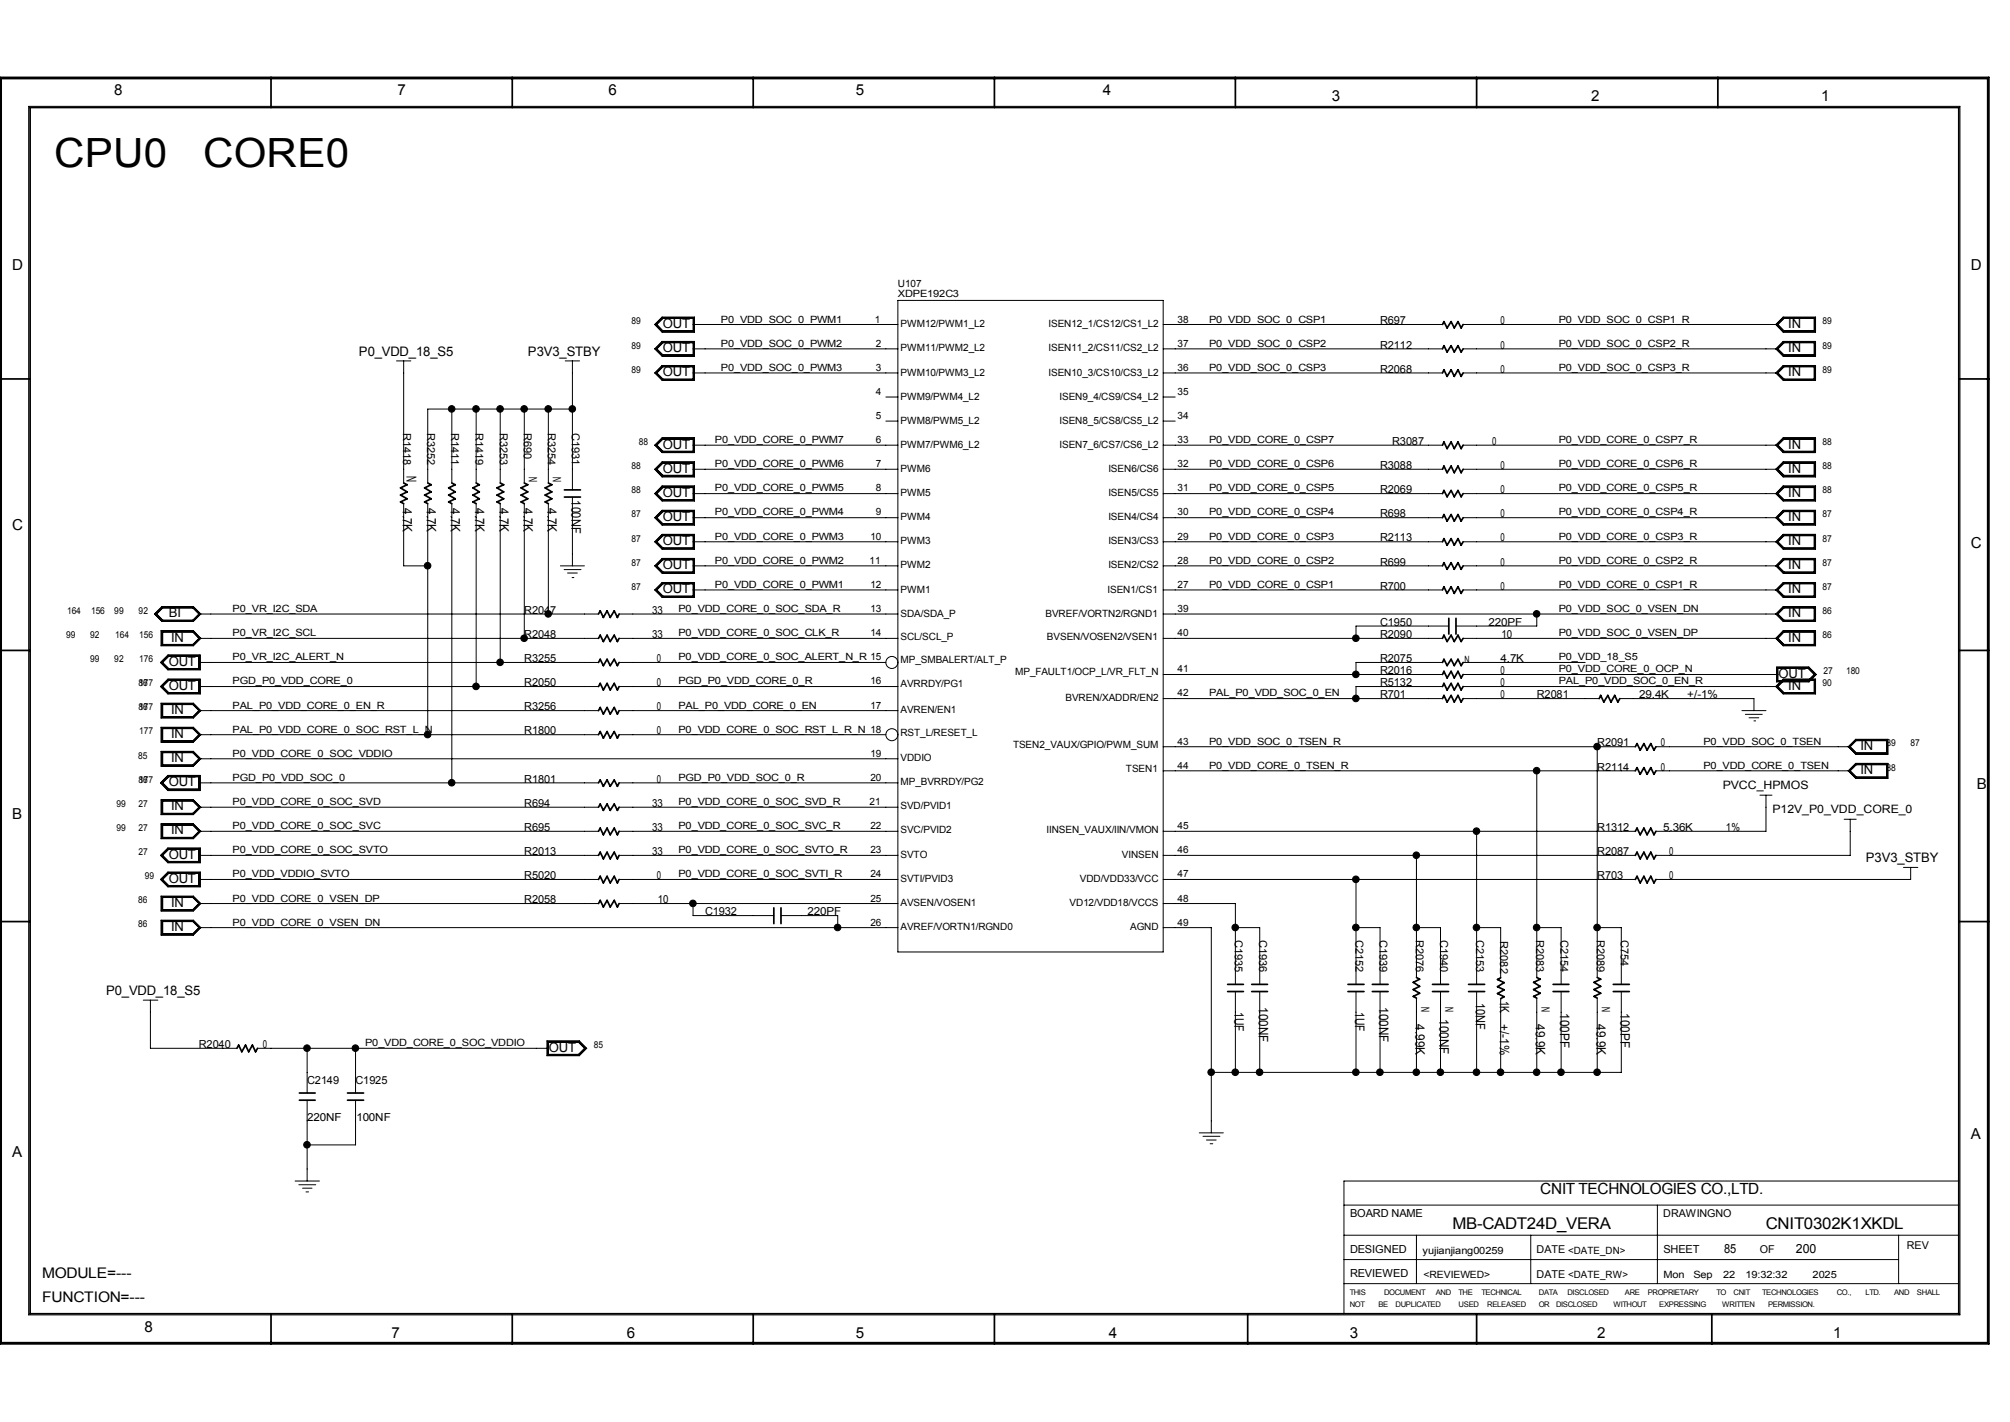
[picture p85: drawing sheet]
<svg xmlns="http://www.w3.org/2000/svg" width="297mm" height="210mm" viewBox="0 0 297 210" stroke-linecap="round" stroke-linejoin="round" font-family="sans-serif">
<defs><g id="words">
<g font-size="5.9">
<text x="8" y="24.7">CPU0</text>
<text x="30" y="24.7">CORE0</text>
</g>
<g font-size="2.4">
<text x="214.6" y="181.5">MB-CADT24D_VERA</text>
<text x="260.9" y="181.5">CNIT0302K1XKDL</text>
</g>
<text font-size="2.3" x="227.6" y="176.3">CNIT TECHNOLOGIES CO.,LTD.</text>
<g font-size="2.2">
<text x="16.9" y="14.1">8</text>
<text x="58.8" y="14.1">7</text>
<text x="89.9" y="14.1">6</text>
<text x="126.4" y="14.1">5</text>
<text x="163" y="14.1">4</text>
<text x="196.8" y="15">3</text>
<text x="235.1" y="15">2</text>
<text x="269.1" y="15">1</text>
<text x="1.8" y="39.9">D</text>
<text x="291.2" y="39.9">D</text>
<text x="1.8" y="78.2">C</text>
<text x="291.2" y="80.9">C</text>
<text x="292.1" y="116.5">B</text>
<text x="1.8" y="121">B</text>
<text x="1.8" y="170.8">A</text>
<text x="291.2" y="168.2">A</text>
<text x="6.2" y="188.7">MODULE=---</text>
<text x="6.2" y="192.2">FUNCTION=---</text>
<text x="21.3" y="196.6">8</text>
<text x="57.9" y="197.5">7</text>
<text x="92.6" y="197.5">6</text>
<text x="126.4" y="197.5">5</text>
<text x="163.9" y="197.5">4</text>
<text x="199.5" y="197.5">3</text>
<text x="236" y="197.5">2</text>
<text x="270.9" y="197.5">1</text>
</g>
<text font-size="2" x="61.5" y="71.1" transform="rotate(-90 61.5 71.1)">N</text>
<g font-size="1.9">
<text x="53" y="52.5">P0_VDD_18_S5</text>
<text x="78" y="52.5">P3V3_STBY</text>
<text x="98" y="52">OUT</text>
<text x="98" y="48.4">OUT</text>
<text x="264.2" y="48.4">IN</text>
<text x="264.2" y="52">IN</text>
<text x="98" y="55.5">OUT</text>
<text x="264.2" y="55.5">IN</text>
<text x="98" y="66.3">OUT</text>
<text x="98" y="69.8">OUT</text>
<text x="264.2" y="66.3">IN</text>
<text x="264.2" y="69.8">IN</text>
<text x="59.5" y="75" transform="rotate(90 59.5 75)">4.7K</text>
<text x="63.1" y="75" transform="rotate(90 63.1 75)">4.7K</text>
<text x="66.6" y="75" transform="rotate(90 66.6 75)">4.7K</text>
<text x="70.2" y="75" transform="rotate(90 70.2 75)">4.7K</text>
<text x="73.8" y="75" transform="rotate(90 73.8 75)">4.7K</text>
<text x="77.3" y="75" transform="rotate(90 77.3 75)">4.7K</text>
<text x="80.9" y="75" transform="rotate(90 80.9 75)">4.7K</text>
<text x="84.5" y="73.9" transform="rotate(90 84.5 73.9)">100NF</text>
<text x="98" y="76.9">OUT</text>
<text x="98" y="73.4">OUT</text>
<text x="264.2" y="73.4">IN</text>
<text x="264.2" y="76.9">IN</text>
<text x="98" y="80.5">OUT</text>
<text x="264.2" y="80.5">IN</text>
<text x="98" y="87.6">OUT</text>
<text x="98" y="84.1">OUT</text>
<text x="264.2" y="84.1">IN</text>
<text x="264.2" y="87.6">IN</text>
<text x="24.9" y="91.2">BI</text>
<text x="25.3" y="94.7">IN</text>
<text x="264.2" y="91.2">IN</text>
<text x="264.2" y="94.7">IN</text>
<text x="24.9" y="98.3">OUT</text>
<text x="24.9" y="101.9">OUT</text>
<text x="262.8" y="100.1">OUT</text>
<text x="264.2" y="101.9">IN</text>
<text x="25.3" y="105.5">IN</text>
<text x="25.3" y="112.6">IN</text>
<text x="25.3" y="109">IN</text>
<text x="274.9" y="110.8">IN</text>
<text x="24.9" y="116.1">OUT</text>
<text x="25.3" y="119.7">IN</text>
<text x="274.9" y="114.3">IN</text>
<text x="25.3" y="123.2">IN</text>
<text x="24.9" y="126.8">OUT</text>
<text x="24.9" y="130.4">OUT</text>
<text x="275.7" y="127.3">P3V3_STBY</text>
<text x="25.3" y="133.9">IN</text>
<text x="25.3" y="137.5">IN</text>
<text x="15.7" y="146.9">P0_VDD_18_S5</text>
<text x="182.4" y="149.4" transform="rotate(90 182.4 149.4)">1UF</text>
<text x="186" y="148.7" transform="rotate(90 186 148.7)">100NF</text>
<text x="200.2" y="149.4" transform="rotate(90 200.2 149.4)">1UF</text>
<text x="203.8" y="148.7" transform="rotate(90 203.8 148.7)">100NF</text>
<text x="218.1" y="148.2" transform="rotate(90 218.1 148.2)">10NF</text>
<text x="221.6" y="147.8" transform="rotate(90 221.6 147.8)">1K</text>
<text x="230.5" y="149.6" transform="rotate(90 230.5 149.6)">100PF</text>
<text x="239.4" y="149.6" transform="rotate(90 239.4 149.6)">100PF</text>
<text x="81.1" y="155.3">OUT</text>
<text x="209.2" y="151.3" transform="rotate(90 209.2 151.3)">4.99K</text>
<text x="212.7" y="150.5" transform="rotate(90 212.7 150.5)">100NF</text>
<text x="221.6" y="151.3" transform="rotate(90 221.6 151.3)">+/-1%</text>
<text x="226.9" y="151.3" transform="rotate(90 226.9 151.3)">49.9K</text>
<text x="235.9" y="151.3" transform="rotate(90 235.9 151.3)">49.9K</text>
<text x="254.7" y="185">85</text>
<text x="265.4" y="185">200</text>
</g>
<g font-size="1.7">
<text x="79.4" y="71.1" transform="rotate(-90 79.4 71.1)">N</text>
<text x="82.9" y="71.1" transform="rotate(-90 82.9 71.1)">N</text>
<text x="254.6" y="116.5">PVCC_HPMOS</text>
<text x="261.9" y="120">P12V_P0_VDD_CORE_0</text>
<text x="211.2" y="149.5" transform="rotate(-90 211.2 149.5)">N</text>
<text x="214.8" y="149.5" transform="rotate(-90 214.8 149.5)">N</text>
<text x="229" y="149.5" transform="rotate(-90 229 149.5)">N</text>
<text x="237.9" y="149.5" transform="rotate(-90 237.9 149.5)">N</text>
</g>
<g font-size="1.6">
<text x="203.9" y="47.9">R697</text>
<text x="221.7" y="47.9">0</text>
<text x="203.9" y="51.5">R2112</text>
<text x="221.7" y="51.5">0</text>
<text x="203.9" y="55">R2068</text>
<text x="221.7" y="55">0</text>
<text x="59.6" y="64" transform="rotate(90 59.6 64)">R1418</text>
<text x="63.1" y="64" transform="rotate(90 63.1 64)">R3252</text>
<text x="66.7" y="64" transform="rotate(90 66.7 64)">R1411</text>
<text x="70.3" y="64" transform="rotate(90 70.3 64)">R1419</text>
<text x="73.8" y="64" transform="rotate(90 73.8 64)">R3253</text>
<text x="77.4" y="64" transform="rotate(90 77.4 64)">R690</text>
<text x="80.9" y="64" transform="rotate(90 80.9 64)">R3254</text>
<text x="84.5" y="64" transform="rotate(90 84.5 64)">C1931</text>
<text x="205.7" y="65.7">R3087</text>
<text x="220.5" y="65.7">0</text>
<text x="203.9" y="69.2">R3088</text>
<text x="221.7" y="69.2">0</text>
<text x="203.9" y="72.8">R2069</text>
<text x="203.9" y="76.4">R698</text>
<text x="221.7" y="72.8">0</text>
<text x="221.7" y="76.4">0</text>
<text x="203.9" y="80">R2113</text>
<text x="203.9" y="83.5">R699</text>
<text x="221.7" y="80">0</text>
<text x="221.7" y="83.5">0</text>
<text x="203.9" y="87.1">R700</text>
<text x="221.7" y="87.1">0</text>
<text x="77.5" y="90.6">R2047</text>
<text x="77.5" y="94.2">R2048</text>
<text x="96.4" y="90.6">33</text>
<text x="96.4" y="94.2">33</text>
<text x="203.9" y="92.4">C1950</text>
<text x="203.9" y="94.2">R2090</text>
<text x="219.9" y="92.4">220PF</text>
<text x="221.9" y="94.2">10</text>
<text x="77.5" y="101.3">R2050</text>
<text x="77.5" y="97.8">R3255</text>
<text x="97.1" y="101.3">0</text>
<text x="97.1" y="97.8">0</text>
<text x="203.9" y="97.8">R2075</text>
<text x="203.9" y="101.3">R5132</text>
<text x="203.9" y="99.6">R2016</text>
<text x="221.7" y="97.8">4.7K</text>
<text x="221.7" y="101.3">0</text>
<text x="221.7" y="99.6">0</text>
<text x="77.5" y="104.9">R3256</text>
<text x="97.1" y="104.9">0</text>
<text x="203.9" y="103.1">R701</text>
<text x="221.7" y="103.1">0</text>
<text x="227.1" y="103.1">R2081</text>
<text x="242.2" y="103.1">29.4K</text>
<text x="249.3" y="103.1">+/-1%</text>
<text x="77.5" y="108.5">R1800</text>
<text x="97.1" y="108.5">0</text>
<text x="236" y="113.8">R2114</text>
<text x="236" y="110.2">R2091</text>
<text x="245.4" y="113.8">0</text>
<text x="245.4" y="110.2">0</text>
<text x="77.5" y="115.6">R1801</text>
<text x="77.5" y="119.2">R694</text>
<text x="96.4" y="119.2">33</text>
<text x="97.1" y="115.6">0</text>
<text x="77.5" y="122.7">R695</text>
<text x="96.4" y="122.7">33</text>
<text x="236" y="122.7">R1312</text>
<text x="245.8" y="122.7">5.36K</text>
<text x="255" y="122.7">1%</text>
<text x="77.5" y="129.8">R5020</text>
<text x="77.5" y="126.3">R2013</text>
<text x="96.4" y="126.3">33</text>
<text x="97.1" y="129.8">0</text>
<text x="236" y="129.8">R703</text>
<text x="236" y="126.3">R2087</text>
<text x="246.7" y="129.8">0</text>
<text x="246.7" y="126.3">0</text>
<text x="77.5" y="133.4">R2058</text>
<text x="97.2" y="133.4">10</text>
<text x="104.2" y="135.2">C1932</text>
<text x="119.3" y="135.2">220PF</text>
<text x="182.5" y="138.8" transform="rotate(90 182.5 138.8)">C1935</text>
<text x="186.1" y="138.8" transform="rotate(90 186.1 138.8)">C1936</text>
<text x="200.3" y="138.8" transform="rotate(90 200.3 138.8)">C2152</text>
<text x="203.8" y="138.8" transform="rotate(90 203.8 138.8)">C1939</text>
<text x="209.2" y="138.8" transform="rotate(90 209.2 138.8)">R2076</text>
<text x="212.8" y="138.8" transform="rotate(90 212.8 138.8)">C1940</text>
<text x="218.1" y="138.8" transform="rotate(90 218.1 138.8)">C2153</text>
<text x="221.7" y="139" transform="rotate(90 221.7 139)">R2082</text>
<text x="227" y="138.8" transform="rotate(90 227 138.8)">R2083</text>
<text x="230.6" y="138.8" transform="rotate(90 230.6 138.8)">C2154</text>
<text x="235.9" y="138.8" transform="rotate(90 235.9 138.8)">R2089</text>
<text x="239.5" y="138.8" transform="rotate(90 239.5 138.8)">C754</text>
<text x="29.4" y="154.8">R2040</text>
<text x="38.8" y="154.8">0</text>
<text x="45.4" y="160.1">C2149</text>
<text x="52.5" y="160.1">C1925</text>
<text x="45.4" y="165.5">220NF</text>
<text x="52.7" y="165.5">100NF</text>
<text x="199.5" y="179.7">BOARD NAME</text>
<text x="245.8" y="179.7">DRAWINGNO</text>
<text x="199.5" y="185.1">DESIGNED</text>
<text x="227.1" y="185.1">DATE &lt;DATE_DN&gt;</text>
<text x="245.8" y="185">SHEET</text>
<text x="260" y="185.1">OF</text>
<text x="281.7" y="184.4">REV</text>
<text x="199.5" y="188.6">REVIEWED</text>
<text x="227.1" y="188.7">DATE &lt;DATE_RW&gt;</text>
</g>
<g font-size="1.5">
<text x="106.5" y="47.6">P0_VDD_SOC_0_PWM1</text>
<text x="129.3" y="47.6">1</text>
<text x="132.7" y="42.4">U107</text>
<text x="132.7" y="43.9">XDPE192C3</text>
<text x="174" y="47.6">38</text>
<text x="178.7" y="47.6">P0_VDD_SOC_0_CSP1</text>
<text x="230.3" y="47.6">P0_VDD_SOC_0_CSP1_R</text>
<text x="106.5" y="51.2">P0_VDD_SOC_0_PWM2</text>
<text x="129.4" y="51.2">2</text>
<text x="133" y="48.3">PWM12/PWM1_L2</text>
<text x="133" y="51.9">PWM11/PWM2_L2</text>
<text x="154.9" y="48.3">ISEN12_1/CS12/CS1_L2</text>
<text x="154.9" y="51.9">ISEN11_2/CS11/CS2_L2</text>
<text x="174" y="51.2">37</text>
<text x="178.7" y="51.2">P0_VDD_SOC_0_CSP2</text>
<text x="230.3" y="51.2">P0_VDD_SOC_0_CSP2_R</text>
<text x="106.5" y="54.7">P0_VDD_SOC_0_PWM3</text>
<text x="129.4" y="54.7">3</text>
<text x="129.4" y="58.3">4</text>
<text x="133" y="55.5">PWM10/PWM3_L2</text>
<text x="133" y="59">PWM9/PWM4_L2</text>
<text x="154.9" y="55.5">ISEN10_3/CS10/CS3_L2</text>
<text x="156.5" y="59">ISEN9_4/CS9/CS4_L2</text>
<text x="174" y="58.3">35</text>
<text x="174" y="54.7">36</text>
<text x="178.7" y="54.7">P0_VDD_SOC_0_CSP3</text>
<text x="230.3" y="54.7">P0_VDD_SOC_0_CSP3_R</text>
<text x="105.6" y="65.5">P0_VDD_CORE_0_PWM7</text>
<text x="129.4" y="61.9">5</text>
<text x="129.4" y="65.5">6</text>
<text x="133" y="62.6">PWM8/PWM5_L2</text>
<text x="156.5" y="62.6">ISEN8_5/CS8/CS5_L2</text>
<text x="174" y="61.9">34</text>
<text x="174" y="65.5">33</text>
<text x="178.7" y="65.5">P0_VDD_CORE_0_CSP7</text>
<text x="230.3" y="65.5">P0_VDD_CORE_0_CSP7_R</text>
<text x="105.6" y="69">P0_VDD_CORE_0_PWM6</text>
<text x="129.4" y="69">7</text>
<text x="133" y="66.2">PWM7/PWM6_L2</text>
<text x="133" y="69.7">PWM6</text>
<text x="156.5" y="66.2">ISEN7_6/CS7/CS6_L2</text>
<text x="163.8" y="69.7">ISEN6/CS6</text>
<text x="174" y="69">32</text>
<text x="178.7" y="69">P0_VDD_CORE_0_CSP6</text>
<text x="230.3" y="69">P0_VDD_CORE_0_CSP6_R</text>
<text x="105.6" y="76.1">P0_VDD_CORE_0_PWM4</text>
<text x="105.6" y="72.6">P0_VDD_CORE_0_PWM5</text>
<text x="129.4" y="72.6">8</text>
<text x="129.4" y="76.1">9</text>
<text x="133" y="73.3">PWM5</text>
<text x="133" y="76.8">PWM4</text>
<text x="163.8" y="73.3">ISEN5/CS5</text>
<text x="163.8" y="76.8">ISEN4/CS4</text>
<text x="174" y="72.6">31</text>
<text x="174" y="76.1">30</text>
<text x="178.7" y="72.6">P0_VDD_CORE_0_CSP5</text>
<text x="178.7" y="76.1">P0_VDD_CORE_0_CSP4</text>
<text x="230.3" y="76.1">P0_VDD_CORE_0_CSP4_R</text>
<text x="230.3" y="72.6">P0_VDD_CORE_0_CSP5_R</text>
<text x="105.6" y="83.3">P0_VDD_CORE_0_PWM2</text>
<text x="105.6" y="79.7">P0_VDD_CORE_0_PWM3</text>
<text x="128.5" y="83.3">11</text>
<text x="128.6" y="79.7">10</text>
<text x="133" y="80.4">PWM3</text>
<text x="133" y="83.9">PWM2</text>
<text x="163.8" y="80.4">ISEN3/CS3</text>
<text x="163.8" y="83.9">ISEN2/CS2</text>
<text x="174" y="79.7">29</text>
<text x="174" y="83.3">28</text>
<text x="178.7" y="83.3">P0_VDD_CORE_0_CSP2</text>
<text x="178.7" y="79.7">P0_VDD_CORE_0_CSP3</text>
<text x="230.3" y="83.3">P0_VDD_CORE_0_CSP2_R</text>
<text x="230.3" y="79.7">P0_VDD_CORE_0_CSP3_R</text>
<text x="105.6" y="86.8">P0_VDD_CORE_0_PWM1</text>
<text x="128.6" y="86.8">12</text>
<text x="133" y="87.5">PWM1</text>
<text x="163.7" y="87.5">ISEN1/CS1</text>
<text x="174" y="86.8">27</text>
<text x="178.7" y="86.8">P0_VDD_CORE_0_CSP1</text>
<text x="230.3" y="86.8">P0_VDD_CORE_0_CSP1_R</text>
<text x="34.4" y="93.9">P0_VR_I2C_SCL</text>
<text x="34.4" y="90.4">P0_VR_I2C_SDA</text>
<text x="100.3" y="90.4">P0_VDD_CORE_0_SOC_SDA_R</text>
<text x="100.3" y="93.9">P0_VDD_CORE_0_SOC_CLK_R</text>
<text x="128.6" y="90.4">13</text>
<text x="128.6" y="93.9">14</text>
<text x="133" y="91.1">SDA/SDA_P</text>
<text x="133" y="94.6">SCL/SCL_P</text>
<text x="154.5" y="91.1">BVREF/VORTN2/RGND1</text>
<text x="154.7" y="94.6">BVSEN/VOSEN2/VSEN1</text>
<text x="174" y="93.9">40</text>
<text x="174" y="90.4">39</text>
<text x="230.3" y="93.9">P0_VDD_SOC_0_VSEN_DP</text>
<text x="230.3" y="90.4">P0_VDD_SOC_0_VSEN_DN</text>
<text x="34.4" y="101.1">PGD_P0_VDD_CORE_0</text>
<text x="34.4" y="97.5">P0_VR_I2C_ALERT_N</text>
<text x="100.3" y="101.1">PGD_P0_VDD_CORE_0_R</text>
<text x="100.3" y="97.5">P0_VDD_CORE_0_SOC_ALERT_N_R 15</text>
<text x="128.6" y="101.1">16</text>
<text x="133" y="101.4">AVRRDY/PG1</text>
<text x="133" y="97.9">MP_SMBALERT/ALT_P</text>
<text x="150" y="99.7">MP_FAULT1/OCP_L/VR_FLT_N</text>
<text x="174" y="99.3">41</text>
<text x="216.4" y="97.9">N</text>
<text x="230.3" y="99.3">P0_VDD_CORE_0_OCP_N</text>
<text x="230.3" y="97.5">P0_VDD_18_S5</text>
<text x="230.3" y="101.1">PAL_P0_VDD_SOC_0_EN_R</text>
<text x="34.4" y="104.7">PAL_P0_VDD_CORE_0_EN_R</text>
<text x="100.3" y="104.7">PAL_P0_VDD_CORE_0_EN</text>
<text x="128.6" y="104.7">17</text>
<text x="133" y="105.3">AVREN/EN1</text>
<text x="157.4" y="103.5">BVREN/XADDR/EN2</text>
<text x="174" y="102.8">42</text>
<text x="178.7" y="102.8">PAL_P0_VDD_SOC_0_EN</text>
<text x="34.4" y="111.8">P0_VDD_CORE_0_SOC_VDDIO</text>
<text x="34.4" y="108.2">PAL_P0_VDD_CORE_0_SOC_RST_L_N</text>
<text x="100.3" y="108.2">P0_VDD_CORE_0_SOC_RST_L_R_N 18</text>
<text x="128.6" y="111.8">19</text>
<text x="133" y="112.4">VDDIO</text>
<text x="133" y="108.7">RST_L/RESET_L</text>
<text x="149.7" y="110.5">TSEN2_VAUX/GPIO/PWM_SUM</text>
<text x="174" y="113.5">44</text>
<text x="174" y="110">43</text>
<text x="178.7" y="113.5">P0_VDD_CORE_0_TSEN_R</text>
<text x="178.7" y="110">P0_VDD_SOC_0_TSEN_R</text>
<text x="251.7" y="113.5">P0_VDD_CORE_0_TSEN</text>
<text x="251.7" y="110">P0_VDD_SOC_0_TSEN</text>
<text x="34.4" y="115.3">PGD_P0_VDD_SOC_0</text>
<text x="34.4" y="118.9">P0_VDD_CORE_0_SOC_SVD</text>
<text x="100.3" y="115.3">PGD_P0_VDD_SOC_0_R</text>
<text x="100.3" y="118.9">P0_VDD_CORE_0_SOC_SVD_R</text>
<text x="128.5" y="118.9">21</text>
<text x="128.6" y="115.3">20</text>
<text x="133" y="116">MP_BVRRDY/PG2</text>
<text x="133" y="119.5">SVD/PVID1</text>
<text x="166.4" y="114">TSEN1</text>
<text x="34.4" y="126">P0_VDD_CORE_0_SOC_SVTO</text>
<text x="34.4" y="122.4">P0_VDD_CORE_0_SOC_SVC</text>
<text x="100.3" y="122.4">P0_VDD_CORE_0_SOC_SVC_R</text>
<text x="100.3" y="126">P0_VDD_CORE_0_SOC_SVTO_R</text>
<text x="128.6" y="126">23</text>
<text x="128.6" y="122.4">22</text>
<text x="133" y="123.1">SVC/PVID2</text>
<text x="154.6" y="123.1">IINSEN_VAUX/IIN/VMON</text>
<text x="174" y="126">46</text>
<text x="174" y="122.4">45</text>
<text x="34.4" y="129.6">P0_VDD_VDDIO_SVTO</text>
<text x="100.3" y="129.6">P0_VDD_CORE_0_SOC_SVTI_R</text>
<text x="128.6" y="129.6">24</text>
<text x="133" y="126.7">SVTO</text>
<text x="133" y="130.2">SVTI/PVID3</text>
<text x="159.5" y="130.2">VDD/VDD33/VCC</text>
<text x="165.8" y="126.7">VINSEN</text>
<text x="174" y="129.6">47</text>
<text x="34.4" y="133.1">P0_VDD_CORE_0_VSEN_DP</text>
<text x="34.4" y="136.7">P0_VDD_CORE_0_VSEN_DN</text>
<text x="128.6" y="133.1">25</text>
<text x="128.6" y="136.7">26</text>
<text x="133" y="137.3">AVREF/VORTN1/RGND0</text>
<text x="133" y="133.8">AVSEN/VOSEN1</text>
<text x="158" y="133.8">VD12/VDD18/VCCS</text>
<text x="167" y="137.3">AGND</text>
<text x="174" y="133.1">48</text>
<text x="174" y="136.7">49</text>
<text x="53.9" y="154.5">P0_VDD_CORE_0_SOC_VDDIO</text>
<text x="210.2" y="185.1">yujianjiang00259</text>
<text x="210.3" y="188.7">&lt;REVIEWED&gt;</text>
<text x="245.8" y="188.7">Mon</text>
<text x="250.2" y="188.7">Sep</text>
<text x="254.6" y="188.7">22</text>
<text x="257.9" y="188.7">19:32:32</text>
<text x="267.8" y="188.7">2025</text>
</g>
<g font-size="1.4">
<text x="93.3" y="47.9">89</text>
<text x="269.3" y="47.9">89</text>
<text x="93.3" y="51.5">89</text>
<text x="269.3" y="51.5">89</text>
<text x="93.3" y="55">89</text>
<text x="269.3" y="55">89</text>
<text x="94.4" y="65.7">88</text>
<text x="269.3" y="65.7">88</text>
<text x="93.3" y="69.3">88</text>
<text x="269.3" y="69.3">88</text>
<text x="93.3" y="76.4">87</text>
<text x="93.3" y="72.9">88</text>
<text x="269.3" y="72.9">88</text>
<text x="269.3" y="76.4">87</text>
<text x="93.3" y="83.5">87</text>
<text x="93.3" y="80">87</text>
<text x="269.3" y="83.5">87</text>
<text x="269.3" y="80">87</text>
<text x="93.3" y="87.1">87</text>
<text x="269.3" y="87.1">87</text>
<text x="9.8" y="94.2">99</text>
<text x="9.9" y="90.6">164</text>
<text x="13.3" y="94.2">92</text>
<text x="13.5" y="90.6">156</text>
<text x="16.9" y="90.6">99</text>
<text x="17" y="94.2">164</text>
<text x="20.5" y="90.6">92</text>
<text x="20.6" y="94.2">156</text>
<text x="269.3" y="94.2">86</text>
<text x="269.3" y="90.6">86</text>
<text x="13.3" y="97.8">99</text>
<text x="16.9" y="97.8">92</text>
<text x="20.4" y="101.4">86</text>
<text x="20.6" y="101.4">177</text>
<text x="20.6" y="97.8">176</text>
<text x="269.3" y="101.4">90</text>
<text x="269.4" y="99.6">27</text>
<text x="272.8" y="99.6">180</text>
<text x="20.4" y="104.9">86</text>
<text x="20.6" y="104.9">177</text>
<text x="20.4" y="112">85</text>
<text x="20.6" y="108.5">177</text>
<text x="278.8" y="110.2">89</text>
<text x="278.8" y="113.8">88</text>
<text x="282.3" y="110.2">87</text>
<text x="17.2" y="119.2">99</text>
<text x="20.4" y="119.2">27</text>
<text x="20.4" y="115.6">86</text>
<text x="20.6" y="115.6">177</text>
<text x="17.2" y="122.7">99</text>
<text x="20.4" y="122.7">27</text>
<text x="20.4" y="126.3">27</text>
<text x="21.4" y="129.8">99</text>
<text x="20.4" y="133.4">86</text>
<text x="20.4" y="137">86</text>
<text x="87.8" y="154.8">85</text>
</g>
<g font-size="1.1">
<text x="199.4" y="191.3">THIS</text>
<text x="204.5" y="191.3">DOCUMENT</text>
<text x="212.1" y="191.3">AND</text>
<text x="215.5" y="191.3">THE</text>
<text x="218.9" y="191.3">TECHNICAL</text>
<text x="227.4" y="191.3">DATA</text>
<text x="231.6" y="191.3">DISCLOSED</text>
<text x="240.1" y="191.3">ARE</text>
<text x="243.5" y="191.3">PROPRIETARY</text>
<text x="253.6" y="191.3">TO</text>
<text x="256.2" y="191.3">CNIT</text>
<text x="260.4" y="191.3">TECHNOLOGIES</text>
<text x="271.4" y="191.3">CO.,</text>
<text x="275.6" y="191.3">LTD.</text>
<text x="279.9" y="191.3">AND</text>
<text x="283.3" y="191.3">SHALL</text>
<text x="199.4" y="193.1">NOT</text>
<text x="203.7" y="193.1">BE</text>
<text x="206.2" y="193.1">DUPLICATED</text>
<text x="215.5" y="193.1">USED</text>
<text x="219.8" y="193.1">RELEASED</text>
<text x="227.4" y="193.1">OR</text>
<text x="229.9" y="193.1">DISCLOSED</text>
<text x="238.4" y="193.1">WITHOUT</text>
<text x="245.2" y="193.1">EXPRESSING</text>
<text x="254.5" y="193.1">WRITTEN</text>
<text x="261.2" y="193.1">PERMISSION.</text>
</g>
</g></defs>
<g fill="none" stroke="#000" stroke-width=".25">
<path d="M0 11.4h293.9v187.1h-293.9zM.2 11.6h293.5v186.7h-293.5zM4.4 15.9h285v178.1h-285zM40 11.4v4.5M75.7 11.4v4.5M111.3 11.4v4.5M146.9 11.4v4.5M182.5 11.4v4.5M218.2 11.4v4.5M253.8 11.4v4.5M0 56h4.4M213.1 55.1l.3-.5 .4 1 .6-1 .5 1 .5-1 .5 1 .3-.5"/>
<path d="M213.1 51.5l.3-.4 .4 .9 .6-.9 .5 .9 .5-.9 .5 .9 .3-.5M213.1 47.9l.3-.4 .4 .9 .6-.9 .5 .9 .5-.9 .5 .9 .3-.5M289.4 56h4.5M59.6 71.3l.6 .3-1 .5 1 .5-1 .5 1 .6-1 .4 .4 .3M63.2 71.3l.5 .3-1 .5 1 .5-1 .5 1 .6-1 .4 .5 .3M66.8 71.3l.5 .3-1 .5 1 .5-1 .5 1 .6-1 .4 .5 .3M70.4 71.3l.4 .3-.9 .5 .9 .5-.9 .5 .9 .6-.9 .4 .5 .3M73.9 71.3l.5 .3-1 .5 1 .5-1 .5 1 .6-1 .4 .5 .3M77.5 71.3l.5 .3-1 .5 1 .5-1 .5 1 .6-1 .4 .5 .3M81 71.3l.5 .3-.9 .5 .9 .5-.9 .5 .9 .6-.9 .4 .4 .3M83.4 73.4h2.4M83.4 72.3h2.4"/>
<path d="M213.1 65.7l.3-.4 .4 1 .6-1 .5 1 .5-1 .5 1 .3-.6M213.1 76.5l.3-.5 .4 1 .6-1 .5 1 .5-1 .5 1 .3-.5M213.1 72.9l.3-.5 .4 1 .6-1 .5 1 .5-1 .5 1 .3-.5M213.1 69.3l.3-.5 .4 1 .6-1 .5 1 .5-1 .5 1 .3-.5M0 96.1h4.4M88.4 90.7l.3-.5 .5 1 .5-1 .5 1 .6-1 .4 1 .3-.5M88.4 94.3l.3-.5 .5 .9 .5-.9 .5 .9 .6-.9 .4 .9 .3-.4M88.4 97.8l.3-.4 .5 .9 .5-.9 .5 .9 .6-.9 .4 .9 .3-.5M213.1 94.3l.3-.5 .4 .9 .6-.9 .5 .9 .5-.9 .5 .9 .3-.4M213.1 99.6l.3-.5 .4 1 .6-1 .5 1 .5-1 .5 1 .3-.5M213.1 97.8l.3-.4 .4 .9 .6-.9 .5 .9 .5-.9 .5 .9 .3-.5M213.1 87.1l.3-.4 .4 .9 .6-.9 .5 .9 .5-.9 .5 .9 .3-.5"/>
<path d="M213.1 83.6l.3-.5 .4 1 .6-1 .5 1 .5-1 .5 1 .3-.5M213.1 80l.3-.5 .4 1 .6-1 .5 1 .5-1 .5 1 .3-.5M214.1 91.3v2.3M215.1 91.3v2.3M289.4 96.1h4.5M88.4 119.2l.3-.5 .5 1 .5-1 .5 1 .6-1 .4 1 .3-.5M88.4 115.6l.3-.4 .5 .9 .5-.9 .5 .9 .6-.9 .4 .9 .3-.5M88.4 104.9l.3-.4 .5 1 .5-1 .5 1 .6-1 .4 1 .3-.6M88.4 108.5l.3-.5 .5 1 .5-1 .5 1 .6-1 .4 1 .3-.5M88.4 101.4l.3-.5 .5 1 .5-1 .5 1 .6-1 .4 1 .3-.5M213.1 103.2l.3-.5 .4 1 .6-1 .5 1 .5-1 .5 1 .3-.5M213.1 101.4l.3-.5 .4 1 .6-1 .5 1 .5-1 .5 1 .3-.5"/>
<path d="M236.3 103.2l.2-.5 .5 1 .6-1 .4 1 .6-1 .5 1 .3-.5M241.6 113.8l.3-.4 .5 .9 .5-.9 .5 .9 .5-.9 .5 .9 .3-.5M241.6 110.3l.3-.5 .5 1 .5-1 .5 1 .5-1 .5 1 .3-.5M0 136.1h4.4M88.4 126.3l.3-.4 .5 .9 .5-.9 .5 .9 .6-.9 .4 .9 .3-.5M88.4 122.8l.3-.5 .5 1 .5-1 .5 1 .6-1 .4 1 .3-.5M88.4 133.4l.3-.4 .5 .9 .5-.9 .5 .9 .6-.9 .4 .9 .3-.5M88.4 129.9l.3-.5 .5 1 .5-1 .5 1 .6-1 .4 1 .3-.5M114.3 134.1v2.3M115.4 134.1v2.3M241.6 126.3l.3-.4 .5 .9 .5-.9 .5 .9 .5-.9 .5 .9 .3-.5M241.6 122.8l.3-.5 .5 1 .5-1 .5 1 .5-1 .5 1 .3-.5"/>
<path d="M241.6 129.9l.3-.5 .5 1 .5-1 .5 1 .5-1 .5 1 .3-.5M289.4 136.1h4.5M35 154.8l.3-.5 .4 1 .6-1 .4 1 .6-1 .5 1 .3-.5M181.4 146.4h2.3M181.4 145.4h2.3M185 146.4h2.3M185 145.4h2.3M199.2 146.4h2.3M199.2 145.4h2.3M202.8 146.4h2.3M202.8 145.4h2.3M209.3 144.4l.5 .2-1 .5 1 .6-1 .4 1 .6-1 .5 .5 .2"/>
<path d="M211.7 146.4h2.3M211.7 145.4h2.3M217 146.4h2.4M217 145.4h2.4M221.7 144.4l-.4 .3 .9 .4-.9 .6 .9 .5-.9 .5 .9 .5-.5 .3M227.1 144.4l.5 .2-1 .5 1 .6-1 .4 1 .6-1 .5 .5 .2M229.5 146.4h2.3M229.5 145.4h2.3M236 144.4l.5 .2-1 .5 1 .6-1 .4 1 .6-1 .5 .5 .2M238.4 146.4h2.3M238.4 145.4h2.3M44.2 162.5h2.4"/>
<path d="M44.2 161.4h2.4M51.4 162.5h2.3M51.4 161.4h2.3M40 194v4.5M75.7 194v4.5M111.3 194v4.5M146.9 194v4.5M184.4 194v4.5M218.2 194v4.5M252.9 194v4.5"/>
</g>
<g fill="none" stroke="#000" stroke-width=".15">
<path d="M4.2 15.7h285.4v178.5h-285.4zM58.6 53.3h2.1M59.6 53.3v18M83.5 53.3h2.1M84.6 53.3v19M96.9 47.9l1-1h4.6v2.1h-4.6zM96.9 55.1l1-1h4.6v1.9h-4.6zM96.9 51.5l1-1h4.6v2h-4.6zM96.9 47.9l1-.9h4.6v1.9h-4.6zM97.1 55.1l.9-.9h4.4v1.8h-4.4zM97.1 47.9l.9-.9h4.4v1.9h-4.4zM97.8 54h4.8v2.2h-4.8l-1.1-1.1z"/>
<path d="M97.8 50.4h4.8v2.2h-4.8l-1.1-1.1zM97.8 46.8h4.8v2.3h-4.8l-1.1-1.2zM97.9 54h4.6v2.1h-4.6l-1-1zM97.9 50.5h4.6v2h-4.6l-1-1zM98 50.6h4.4v1.8h-4.4l-.9-.9zM102.4 55.1h30.3M102.4 51.5h30.3M102.4 47.9h30.3M130.9 58.6h1.8M132.7 44.4h39.2v96.2h-39.2zM171.9 55.1h41.2M171.9 51.5h41.2"/>
<path d="M171.9 47.9h41.2M171.9 58.6h1.8M216.2 55.1h46.5M216.2 51.5h46.5M216.2 47.9h46.5M262.4 47.9l1.1-1.1h4.8v2.3h-4.8zM262.4 51.5l1.1-1.1h4.8v2.2h-4.8zM262.4 55.1l1.1-1.1h4.8v2.2h-4.8zM262.5 47.9l1-1h4.7v2.1h-4.7zM262.6 47.9l1-.9h4.5v1.9h-4.5zM262.6 51.5l1-1h4.5v2h-4.5zM262.6 55.1l1-1h4.5v1.9h-4.5z"/>
<path d="M262.7 47.9l.9-.9h4.5v1.9h-4.5zM262.7 51.5l.9-.9h4.5v1.8h-4.5zM262.7 55.1l.9-.9h4.5v1.8h-4.5zM263.5 50.5h4.7v2h-4.7l-1-1zM263.5 54h4.7v2.1h-4.7l-1-1zM59.6 74.4v9.2h3.6M63.2 74.4v34.1M66.8 60.4v10.9M66.8 74.4v41.2M70.4 60.4v10.9M70.4 74.4v27M73.9 60.4v10.9"/>
<path d="M73.9 74.4v23.4M77.5 60.4v10.9M77.5 74.4v19.9M81 60.4v10.9M81 74.4v16.3M84.6 60.4h-21.4v10.9M84.6 73.4v10.2M96.9 69.3l1-1h4.6v2.1h-4.6zM96.9 65.7l1-1h4.6v2.1h-4.6zM96.9 76.5l1-1h4.6v1.9h-4.6zM96.9 72.9l1-1h4.6v1.9h-4.6zM96.9 69.3l1-.9h4.6v1.9h-4.6z"/>
<path d="M96.9 65.7l1-.9h4.6v1.9h-4.6zM97.1 76.5l.9-.9h4.4v1.7h-4.4zM97.1 69.3l.9-.9h4.4v1.8h-4.4zM97.8 75.4h4.8v2.2h-4.8l-1.1-1.1zM97.8 71.8h4.8v2.2h-4.8l-1.1-1.1zM97.8 68.2h4.8v2.2h-4.8l-1.1-1.1zM97.8 64.6h4.8v2.2h-4.8l-1.1-1.1zM97.9 79h4.6v2h-4.6l-1-1zM97.9 75.4h4.6v2.1h-4.6l-1-1zM97.9 71.8h4.6v2.1h-4.6l-1-1zM98 72h4.4v1.8h-4.4l-.9-.9zM98 64.9h4.4v1.7h-4.4l-.9-.9z"/>
<path d="M102.4 76.5h30.3M102.4 72.9h30.3M102.4 69.3h30.3M102.4 65.7h30.3M130.9 62.2h1.8M171.9 76.5h41.2M171.9 72.9h41.2M171.9 69.3h41.2M171.9 65.7h41.2M171.9 62.2h1.8M216.2 76.5h46.5M216.2 72.9h46.5"/>
<path d="M216.2 69.3h46.5M216.2 65.7h46.5M262.4 69.3l1.1-1.1h4.8v2.2h-4.8zM262.4 76.5l1.1-1.1h4.8v2.2h-4.8zM262.5 65.7l1-1h4.7v2.1h-4.7zM262.5 69.3l1-1h4.7v2.1h-4.7zM262.6 65.7l1-.9h4.5v1.9h-4.5zM262.6 69.3l1-.9h4.5v1.9h-4.5zM262.6 72.9l1-1h4.5v1.9h-4.5zM262.7 65.7l.9-.8h4.5v1.7h-4.5zM262.7 69.3l.9-.9h4.5v1.8h-4.5zM262.7 72.9l.9-.9h4.5v1.8h-4.5z"/>
<path d="M262.7 76.5l.9-.9h4.5v1.7h-4.5zM263.5 64.6h4.8v2.2h-4.8l-1.1-1.1zM263.5 71.8h4.8v2.2h-4.8l-1.1-1.1zM263.5 71.8h4.7v2.1h-4.7l-1-1zM263.5 75.4h4.7v2.1h-4.7l-1-1zM263.5 79h4.7v2h-4.7l-1-1zM263.6 75.5h4.5v1.9h-4.5l-1-.9zM22.8 90.7l1.1-1.1h4.7l1.1 1.1-1.1 1.1h-4.7zM22.9 90.7l1.1-1h4.5l1.1 1-1.1 1h-4.5zM23 90.7l1-1h4.5l1 1-1 1h-4.5zM23.7 97.8l1.1-1.1h4.8v2.2h-4.8zM23.8 93.1h4.8l1.1 1.2-1.1 1.1h-4.8z"/>
<path d="M23.8 97.8l1-1h4.7v2h-4.7zM23.9 93.2h4.6l1.1 1.1-1.1 1h-4.6zM24 93.3h4.5l1 1-1 .9h-4.5zM24 93.3h4.5l.9 1-.9 .9h-4.5zM24 89.8h4.5l.9 .9-.9 .9h-4.5l-.8-.9zM24.9 96.9h4.5v1.9h-4.5l-1-1zM24.9 96.9h4.5v1.8h-4.5l-.9-.9zM29.4 94.3h59M29.4 90.7h59M29.4 97.8h59M82.8 83.6h3.6M83.4 84.1h2.5"/>
<path d="M83.9 84.6h1.4M84.5 85.3h.3M91.5 94.3h41.2M91.5 90.7h41.2M91.5 97.8h39.4M96.7 80l1.1-1.1h4.8v2.2h-4.8zM96.9 87.1l1-1h4.6v2.1h-4.6zM96.9 83.6l1-1.1h4.6v2.1h-4.6zM96.9 87.1l1-1h4.6v2h-4.6zM96.9 83.6l1-1h4.6v1.9h-4.6zM96.9 80l1-1h4.6v2h-4.6zM97.1 87.1l.9-.9h4.4v1.8h-4.4z"/>
<path d="M97.1 83.6l.9-.9h4.4v1.8h-4.4zM97.1 80l.9-.9h4.4v1.8h-4.4zM97.8 86h4.8v2.2h-4.8l-1.1-1.1zM97.8 82.5h4.8v2.2h-4.8l-1.1-1.1zM102.4 87.1h30.3M102.4 83.6h30.3M102.4 80h30.3M171.9 99.6h41.2M171.9 87.1h41.2M171.9 94.3h41.2M171.9 83.6h41.2M171.9 80h41.2"/>
<path d="M171.9 90.7h90.8M213.1 97.8h-12.7v1.8M214.1 92.5h-13.7v1.8M216.2 99.6h46.5M216.2 87.1h46.5M216.2 94.3h46.5M216.2 83.6h46.5M216.2 80h46.5M216.2 97.8h18M227.1 90.7v1.8h-12M262.4 80l1.1-1.1h4.8v2.2h-4.8zM262.4 83.6l1.1-1.1h4.8v2.2h-4.8z"/>
<path d="M262.4 87.1l1.1-1.1h4.8v2.2h-4.8zM262.4 90.7l1.1-1.1h4.8v2.2h-4.8zM262.5 98.5h4.8l1.1 1.1-1.1 1.1h-4.8zM262.5 83.6l1-1.1h4.7v2.1h-4.7zM262.5 87.1l1-1h4.7v2.1h-4.7zM262.5 90.7l1-1h4.7v2h-4.7zM262.6 98.6h4.7l1 1-1 1h-4.7zM262.6 80l1-1h4.5v2h-4.5zM262.6 87.1l1-1h4.5v2h-4.5zM262.6 90.7l1-1h4.5v2h-4.5zM262.6 94.3l1-1h4.5v1.9h-4.5zM262.6 98.6h4.6l1 1-1 .9h-4.6z"/>
<path d="M262.7 80l.9-.9h4.5v1.8h-4.5zM262.7 83.6l.9-.9h4.5v1.8h-4.5zM262.7 87.1l.9-.9h4.5v1.8h-4.5zM262.7 90.7l.9-.9h4.5v1.8h-4.5zM263.5 93.1h4.8v2.3h-4.8l-1.1-1.1zM263.5 93.2h4.7v2.1h-4.7l-1-1zM263.6 82.6h4.5v1.9h-4.5l-1-.9zM263.6 93.3h4.5v1.9h-4.5l-.9-.9zM23.7 101.4l1.1-1.1h4.8v2.2h-4.8zM23.7 115.6l1.1-1.1h4.8v2.3h-4.8zM23.8 101.4l1-1.1h4.7v2.1h-4.7zM23.8 103.8h4.8l1.1 1.1-1.1 1.1h-4.8z"/>
<path d="M23.8 107.4h4.8l1.1 1.1-1.1 1.1h-4.8zM23.8 111h4.8l1.1 1.1-1.1 1.1h-4.8zM23.8 118.1h4.8l1.1 1.1-1.1 1.1h-4.8zM23.8 115.6l1-1h4.7v2.1h-4.7zM23.9 103.9h4.6l1.1 1-1.1 1.1h-4.6zM23.9 107.5h4.6l1.1 1-1.1 1.1h-4.6zM23.9 111h4.6l1.1 1.1-1.1 1h-4.6zM23.9 118.2h4.6l1.1 1-1.1 1h-4.6zM23.9 101.4l1-1h4.5v2h-4.5zM23.9 115.6l1-.9h4.5v1.9h-4.5zM24 104h4.5l1 .9-1 1h-4.5zM24 107.5h4.5l1 1-1 1h-4.5z"/>
<path d="M24 111.1h4.5l1 1-1 .9h-4.5zM24 118.2h4.5l1 1-1 .9h-4.5zM24 101.4l.9-.9h4.5v1.8h-4.5zM24 104.1h4.5l.9 .8-.9 .9h-4.5zM24 107.6h4.5l.9 .9-.9 .9h-4.5zM24 111.2h4.5l.9 .9-.9 .8h-4.5zM24 118.3h4.5l.9 .9-.9 .9h-4.5zM24 115.6l.9-.9h4.5v1.8h-4.5zM29.4 101.4h59M29.4 115.6h59M29.4 108.5h59M29.4 104.9h59"/>
<path d="M29.4 119.2h59M29.4 112.1h103.3M91.5 101.4h41.2M91.5 115.6h41.2M91.5 108.5h39.4M91.5 104.9h41.2M91.5 119.2h41.2M171.9 113.8h69.7M171.9 110.3h69.7M171.9 103.2h41.2M213.1 101.4h-12.7v1.8M216.2 101.4h46.5"/>
<path d="M216.2 103.2h20.1M227.1 113.8v30.6M236 110.3v34.1M239.4 103.2h19.8v1.7M244.7 113.8h28.7M244.7 110.3h28.7M257.4 104.9h3.5M257.9 105.5h2.5M258.4 106h1.5M259.1 106.5h.4M260.1 117.4h1.7M260.9 117.4v5.4h-16.2"/>
<path d="M262.6 101.4l1-1h4.5v2h-4.5zM263.5 100.3h4.8v2.2h-4.8l-1.1-1.1zM263.5 100.3h4.7v2.1h-4.7l-1-1zM263.6 100.5l-.9 .9M267.2 100.5l.9-.9-.9-.9h-4.5v1.8h5.4v1.8h-4.5l-.9-.9M273.1 110.3l1.1-1.1h4.8v2.2h-4.8zM273.2 113.8l1-1h4.7v2.1h-4.7zM273.2 110.3l1-1h4.7v2h-4.7zM273.3 113.8l1-.9h4.5v1.9h-4.5zM273.3 110.3l1-1h4.5v2h-4.5zM274.2 112.7h4.8v2.2h-4.8l-1.1-1.1zM274.3 112.9h4.5v1.8h-4.5l-.9-.9z"/>
<path d="M274.3 109.4h4.5v1.8h-4.5l-.9-.9zM23.7 126.3l1.1-1.1h4.8v2.2h-4.8zM23.7 129.9l1.1-1.1h4.8v2.2h-4.8zM23.8 135.9h4.8l1.1 1.1-1.1 1.1h-4.8zM23.8 121.7h4.8l1.1 1.1-1.1 1.1h-4.8zM23.8 132.3h4.8l1.1 1.1-1.1 1.1h-4.8zM23.8 126.3l1-1h4.7v2h-4.7zM23.8 129.9l1-1h4.7v2h-4.7zM23.9 136h4.6l1.1 1-1.1 1h-4.6zM23.9 121.7h4.6l1.1 1.1-1.1 1h-4.6zM23.9 132.4h4.6l1.1 1-1.1 1.1h-4.6zM23.9 126.3l1-1h4.5v2h-4.5z"/>
<path d="M24 136.1h4.5l1 .9-1 1h-4.5zM24 121.8h4.5l1 1-1 .9h-4.5zM24 132.5h4.5l1 .9-1 1h-4.5zM24 136.1h4.5l.9 .9-.9 .9h-4.5zM24 121.9h4.5l.9 .9-.9 .9h-4.5zM24 132.5h4.5l.9 .9-.9 .9h-4.5zM24.9 128.9h4.5v2h-4.5l-1-1zM24.9 125.4h4.5v1.8h-4.5l-.9-.9zM24.9 129h4.5v1.8h-4.5l-.9-.9zM29.4 126.3h59M29.4 137h103.3M29.4 129.9h59"/>
<path d="M29.4 122.8h59M29.4 133.4h59M91.5 126.3h41.2M91.5 129.9h41.2M91.5 122.8h41.2M91.5 133.4h41.2M102.4 133.4v1.8h11.9M115.4 135.2h8.4v1.8M171.9 126.3h69.7M171.9 137h7.1v30.3M171.9 129.9h69.7M171.9 122.8h69.7"/>
<path d="M171.9 133.4h10.6v12M182.5 137h3.6v8.4M200.4 137h3.5v8.4M200.4 129.9v15.5M209.3 137h3.6v8.4M209.3 126.3v18.1M218.2 137h3.5v7.4M218.2 122.8v22.6M227.1 137h3.6v8.4M236 137h3.6v8.4M272.5 121h1.8M273.4 121v5.3h-28.7"/>
<path d="M281.3 128.1h2.1M282.3 128.1v1.8h-37.6M21.2 147.7h2.1M22.2 147.7v7.1h12.8M38.1 154.8h42.9M45.4 154.8v6.6M52.5 154.8v6.6M80.8 153.7h4.8l1.1 1.1-1.1 1.1h-4.8zM80.9 153.8h4.7l1 1-1 1.1h-4.7zM80.9 153.8h4.6l1 1-1 1h-4.6zM81 153.9h4.5l.9 .9-.9 .9h-4.5zM182.5 146.4v12"/>
<path d="M186.1 146.4v12M200.4 146.4v12M203.9 146.4v12M209.3 147.4v11M212.9 146.4v12M218.2 146.4v12M221.7 147.5v10.9M227.1 147.4v11M230.7 146.4v12M236 147.4v11M239.6 146.4v12h-60.6M43.6 174.4h3.6"/>
<path d="M44.2 175h2.5M44.7 175.5h1.4M45.2 176h.4M45.4 162.5v11.9M52.5 162.5v6.6h-7.1M177.2 167.3h3.6M177.8 167.8h2.5M178.3 168.4h1.4M178.8 168.9h.4M198.6 178h90.8M244.9 178v11.6M289.4 174.4h-90.8v19.6"/>
<path d="M198.6 189.6h90.8M198.6 186h81.9M198.6 182.4h90.8M209.3 182.4v7.2M226.2 182.4v7.2M280.5 182.4v7.2"/>
<circle cx="131.8" cy="97.8" r=".89"/>
<circle cx="131.8" cy="108.5" r=".89"/>
</g>
<g fill="#000" stroke="#000" stroke-width=".15">
<circle cx="66.7" cy="60.4" r=".49"/>
<circle cx="70.3" cy="60.4" r=".49"/>
<circle cx="73.9" cy="60.4" r=".49"/>
<circle cx="77.4" cy="60.4" r=".49"/>
<circle cx="81" cy="60.4" r=".49"/>
<circle cx="84.6" cy="60.4" r=".49"/>
<circle cx="63.2" cy="83.5" r=".49"/>
<circle cx="73.9" cy="97.8" r=".49"/>
<circle cx="77.4" cy="94.3" r=".49"/>
<circle cx="81" cy="90.7" r=".49"/>
<circle cx="200.3" cy="94.3" r=".49"/>
<circle cx="200.3" cy="99.6" r=".49"/>
<circle cx="227.1" cy="90.7" r=".49"/>
<circle cx="63.2" cy="108.5" r=".49"/>
<circle cx="66.7" cy="115.6" r=".49"/>
<circle cx="70.3" cy="101.4" r=".49"/>
<circle cx="200.3" cy="103.1" r=".49"/>
<circle cx="227.1" cy="113.8" r=".49"/>
<circle cx="236" cy="110.3" r=".49"/>
<circle cx="102.4" cy="133.4" r=".49"/>
<circle cx="123.8" cy="137" r=".49"/>
<circle cx="182.5" cy="137" r=".49"/>
<circle cx="200.3" cy="129.9" r=".49"/>
<circle cx="200.3" cy="137" r=".49"/>
<circle cx="209.3" cy="126.3" r=".49"/>
<circle cx="209.3" cy="137" r=".49"/>
<circle cx="218.2" cy="122.7" r=".49"/>
<circle cx="218.2" cy="137" r=".49"/>
<circle cx="227.1" cy="137" r=".49"/>
<circle cx="236" cy="137" r=".49"/>
<circle cx="45.4" cy="154.8" r=".49"/>
<circle cx="52.5" cy="154.8" r=".49"/>
<circle cx="179" cy="158.3" r=".49"/>
<circle cx="182.5" cy="158.3" r=".49"/>
<circle cx="186.1" cy="158.3" r=".49"/>
<circle cx="200.3" cy="158.3" r=".49"/>
<circle cx="203.9" cy="158.3" r=".49"/>
<circle cx="209.3" cy="158.3" r=".49"/>
<circle cx="212.8" cy="158.3" r=".49"/>
<circle cx="218.2" cy="158.3" r=".49"/>
<circle cx="221.7" cy="158.3" r=".49"/>
<circle cx="227.1" cy="158.3" r=".49"/>
<circle cx="230.7" cy="158.3" r=".49"/>
<circle cx="236" cy="158.3" r=".49"/>
<circle cx="45.4" cy="169.1" r=".49"/>
</g>
<use href="#words"/>
</svg>
